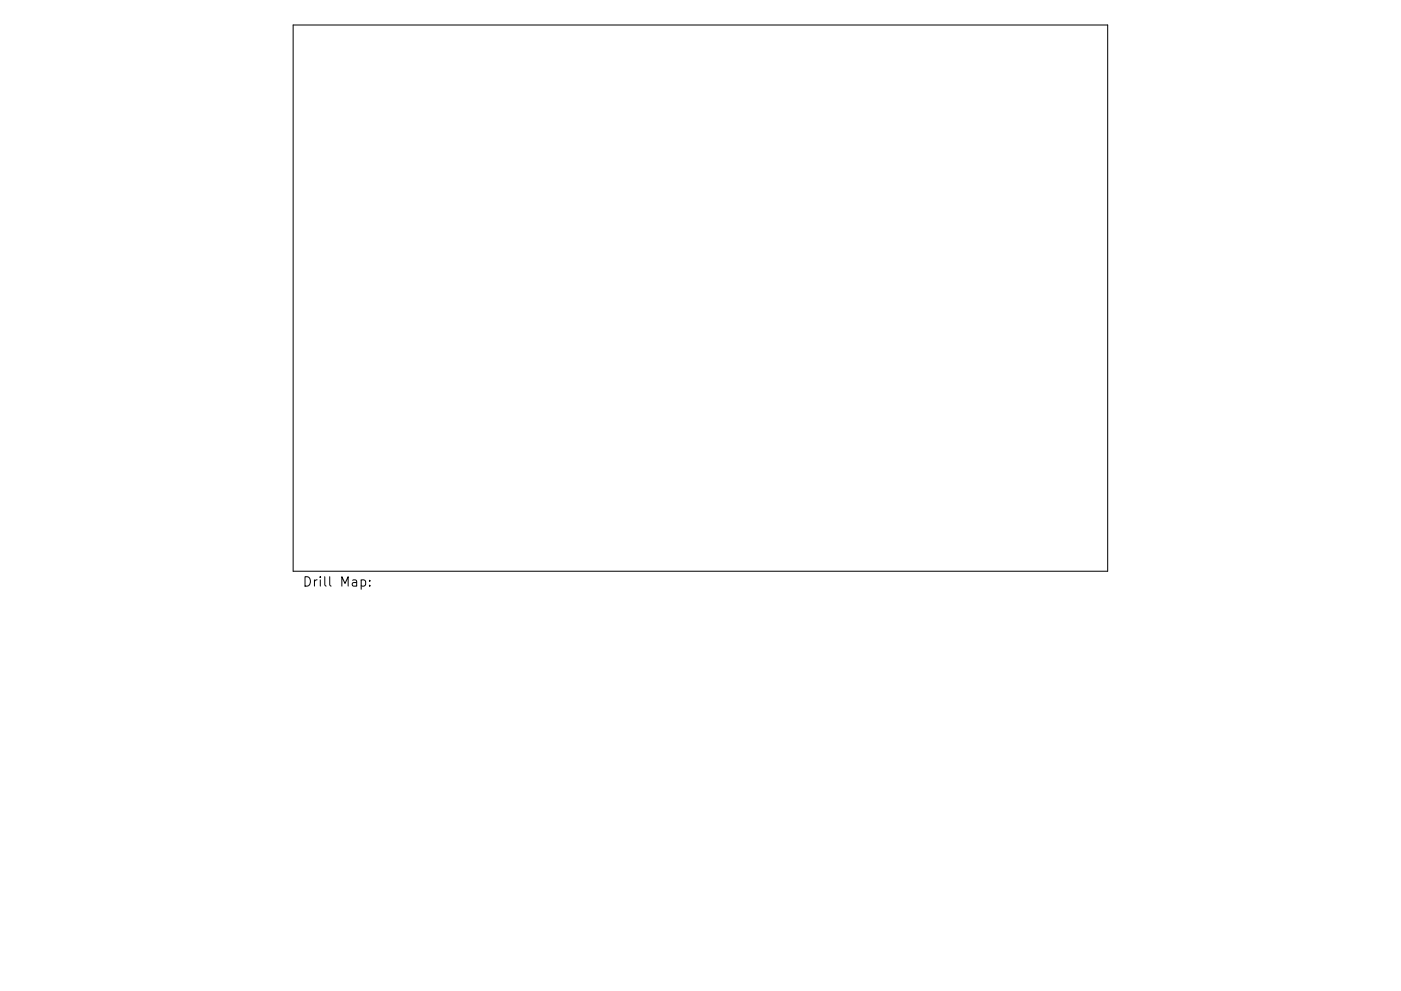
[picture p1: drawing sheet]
<svg xmlns="http://www.w3.org/2000/svg" width="297mm" height="210mm" viewBox="0 0 297 210" stroke-linecap="round" stroke-linejoin="round" font-family="sans-serif">
<defs><g id="words">
<text font-size="2.8" x="64.1" y="124.5">Drill Map:</text>
</g></defs>
<path d="M62.2 5.3h172.7v115.9h-172.7zM76.6 123.1l.5-.1 .4 .4v.6l-.2 .3h-.7M78.4 124.2v.2M78.4 123.1v.2" fill="none" stroke="#000" stroke-width=".21"/>
<use href="#words"/>
</svg>
